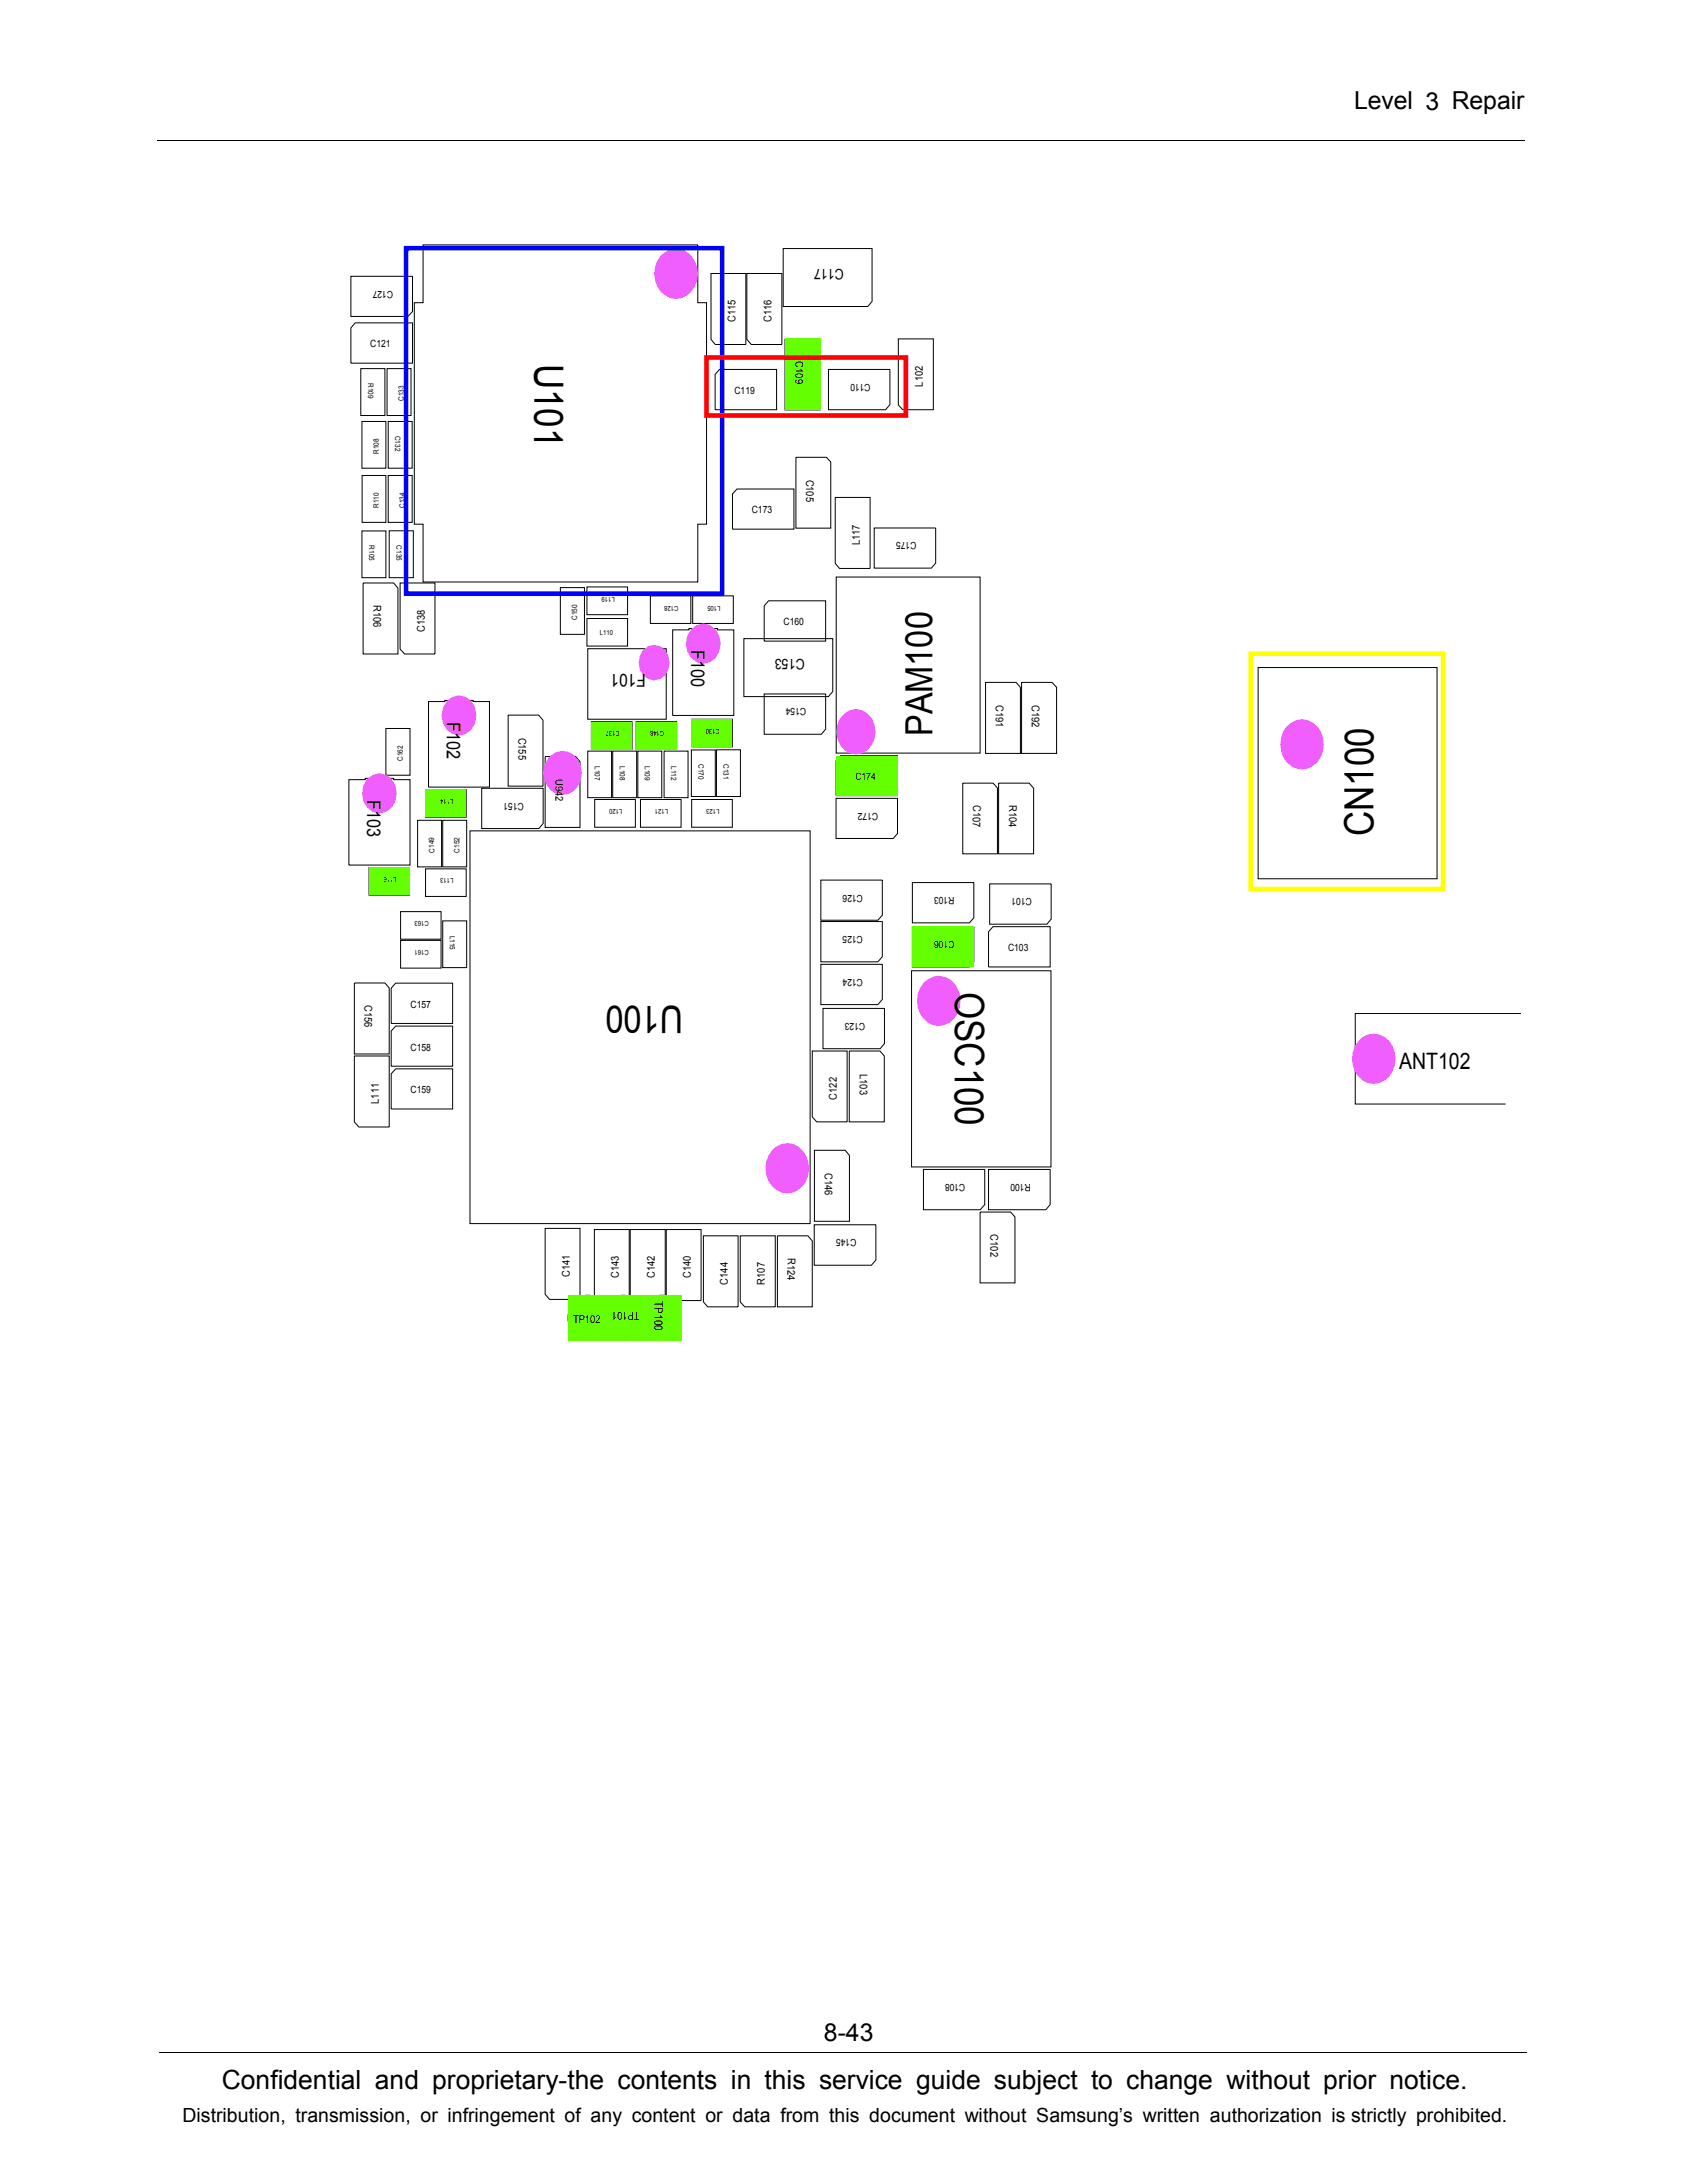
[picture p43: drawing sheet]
<svg xmlns="http://www.w3.org/2000/svg" width="216mm" height="279mm" viewBox="0 0 216 279" stroke-linecap="round" stroke-linejoin="round" font-family="sans-serif">
<defs><g id="words">
<g font-size="5.2">
<text x="68.5" y="46.6" transform="rotate(90 68.5 46.6)">U101</text>
<text x="176" y="107.2" transform="rotate(-90 176 107.2)">CN100</text>
<text x="122.4" y="127.1" transform="rotate(90 122.4 127.1)">OSC100</text>
</g>
<g font-size="4.8">
<text x="119.5" y="94.3" transform="rotate(-90 119.5 94.3)">PAM100</text>
<text x="87.5" y="129" transform="rotate(-180 87.5 129)">U100</text>
</g>
<text font-size="3.4" x="28.4" y="267.7">Confidential and proprietary-the contents in this service guide subject to change without prior notice.</text>
<g font-size="3.2">
<text x="173.5" y="14">Level 3 Repair</text>
<text x="105.6" y="261.6">8-43</text>
</g>
<text font-size="2.9" x="179.3" y="137">ANT102</text>
<text font-size="2.5" x="23.4" y="271.9">Distribution, transmission, or infringement of any content or data from this document without Samsung’s written authorization is strictly prohibited.</text>
<g font-size="2.4">
<text x="88.5" y="83.3" transform="rotate(90 88.5 83.3)">F100</text>
<text x="57.3" y="92.5" transform="rotate(90 57.3 92.5)">F102</text>
<text x="47.1" y="102.5" transform="rotate(90 47.1 102.5)">F103</text>
</g>
<text font-size="2.3" x="82.8" y="86.4" transform="rotate(-180 82.8 86.4)">F101</text>
<g font-size="1.9">
<text x="108.1" y="34.5" transform="rotate(-180 108.1 34.5)">C117</text>
<text x="103.1" y="84.5" transform="rotate(-180 103.1 84.5)">C153</text>
</g>
<text font-size="1.5" x="83.8" y="166.7" transform="rotate(90 83.8 166.7)">TP100</text>
<g font-size="1.4">
<text x="94.2" y="41.3" transform="rotate(-90 94.2 41.3)">C115</text>
<text x="98.8" y="41.3" transform="rotate(-90 98.8 41.3)">C116</text>
<text x="101.9" y="46.3" transform="rotate(90 101.9 46.3)">C109</text>
<text x="118.3" y="49.6" transform="rotate(-90 118.3 49.6)">L102</text>
<text x="103.3" y="61.5" transform="rotate(90 103.3 61.5)">C105</text>
<text x="110.2" y="69.9" transform="rotate(-90 110.2 69.9)">L117</text>
<text x="47.8" y="77.6" transform="rotate(90 47.8 77.6)">R106</text>
<text x="54.4" y="80.9" transform="rotate(-90 54.4 80.9)">C138</text>
<text x="66.4" y="94.5" transform="rotate(90 66.4 94.5)">C155</text>
<text x="127.6" y="90.3" transform="rotate(90 127.6 90.3)">C191</text>
<text x="132.2" y="90.3" transform="rotate(90 132.2 90.3)">C192</text>
<text x="71.2" y="99.8" transform="rotate(90 71.2 99.8)">U942</text>
<text x="124.7" y="103.2" transform="rotate(90 124.7 103.2)">C107</text>
<text x="129.3" y="103.2" transform="rotate(90 129.3 103.2)">R104</text>
<text x="46.7" y="128.8" transform="rotate(90 46.7 128.8)">C156</text>
<text x="110.2" y="137.6" transform="rotate(90 110.2 137.6)">L103</text>
<text x="48.6" y="141.5" transform="rotate(-90 48.6 141.5)">L111</text>
<text x="107.2" y="140.9" transform="rotate(-90 107.2 140.9)">C122</text>
<text x="105.7" y="150.3" transform="rotate(90 105.7 150.3)">C146</text>
<text x="100.9" y="161.3" transform="rotate(90 100.9 161.3)">R124</text>
<text x="126.9" y="158.2" transform="rotate(90 126.9 158.2)">C102</text>
<text x="73" y="163.7" transform="rotate(-90 73 163.7)">C141</text>
<text x="79.3" y="163.8" transform="rotate(-90 79.3 163.8)">C143</text>
<text x="83.9" y="163.8" transform="rotate(-90 83.9 163.8)">C142</text>
<text x="88.5" y="163.8" transform="rotate(-90 88.5 163.8)">C140</text>
<text x="93.3" y="164.6" transform="rotate(-90 93.3 164.6)">C144</text>
<text x="98" y="164.6" transform="rotate(-90 98 164.6)">R107</text>
<text x="73.4" y="169.5">TP102</text>
<text x="81.9" y="168.1" transform="rotate(-180 81.9 168.1)">TP101</text>
</g>
<g font-size="1.3">
<text x="50.4" y="37.3" transform="rotate(-180 50.4 37.3)">C127</text>
<text x="47.4" y="44.5">C121</text>
<text x="94.1" y="50.5">C119</text>
<text x="111.5" y="49.2" transform="rotate(-180 111.5 49.2)">C110</text>
<text x="96.3" y="65.8">C173</text>
<text x="117.4" y="69.5" transform="rotate(-180 117.4 69.5)">C175</text>
<text x="100.4" y="80.2">C160</text>
<text x="103.3" y="90.8" transform="rotate(-180 103.3 90.8)">C154</text>
<text x="109.6" y="100">C174</text>
<text x="67.1" y="102.9" transform="rotate(-180 67.1 102.9)">C151</text>
<text x="112.5" y="104.2" transform="rotate(-180 112.5 104.2)">C172</text>
<text x="110.6" y="120" transform="rotate(-180 110.6 120)">C125</text>
<text x="110.6" y="114.7" transform="rotate(-180 110.6 114.7)">C126</text>
<text x="122.3" y="115" transform="rotate(-180 122.3 115)">R103</text>
<text x="132.2" y="115.1" transform="rotate(-180 132.2 115.1)">C101</text>
<text x="110.6" y="125.5" transform="rotate(-180 110.6 125.5)">C124</text>
<text x="122.3" y="120.6" transform="rotate(-180 122.3 120.6)">C106</text>
<text x="129.2" y="121.9">C103</text>
<text x="52.6" y="129.2">C157</text>
<text x="110.8" y="131.1" transform="rotate(-180 110.8 131.1)">C123</text>
<text x="52.6" y="134.6">C158</text>
<text x="52.6" y="140.1">C159</text>
<text x="123.7" y="151.7" transform="rotate(-180 123.7 151.7)">C108</text>
<text x="132.1" y="151.7" transform="rotate(-180 132.1 151.7)">R100</text>
<text x="109.7" y="158.9" transform="rotate(-180 109.7 158.9)">C145</text>
</g>
<g font-size=".9">
<text x="47.2" y="49.1" transform="rotate(90 47.2 49.1)">R109</text>
<text x="51.8" y="51.4" transform="rotate(-90 51.8 51.4)">C133</text>
<text x="48.5" y="58.2" transform="rotate(-90 48.5 58.2)">R108</text>
<text x="50.7" y="55.9" transform="rotate(90 50.7 55.9)">C132</text>
<text x="48.5" y="65.1" transform="rotate(-90 48.5 65.1)">R110</text>
<text x="51.9" y="65.1" transform="rotate(-90 51.9 65.1)">C134</text>
<text x="47.3" y="69.9" transform="rotate(90 47.3 69.9)">R105</text>
<text x="50.8" y="69.9" transform="rotate(90 50.8 69.9)">C135</text>
<text x="78.8" y="76.5" transform="rotate(-180 78.8 76.5)">L119</text>
<text x="86.9" y="77.6" transform="rotate(-180 86.9 77.6)">C128</text>
<text x="92.3" y="77.6" transform="rotate(-180 92.3 77.6)">L105</text>
<text x="74" y="79.5" transform="rotate(-90 74 79.5)">C150</text>
<text x="76.9" y="81.4">L110</text>
<text x="79.4" y="93.7" transform="rotate(-180 79.4 93.7)">C137</text>
<text x="85.1" y="93.7" transform="rotate(-180 85.1 93.7)">C148</text>
<text x="92.2" y="93.4" transform="rotate(-180 92.2 93.4)">C130</text>
<text x="51.6" y="97.5" transform="rotate(-90 51.6 97.5)">C162</text>
<text x="76.2" y="98.2" transform="rotate(90 76.2 98.2)">L107</text>
<text x="79.4" y="98.2" transform="rotate(90 79.4 98.2)">L108</text>
<text x="82.6" y="98.2" transform="rotate(90 82.6 98.2)">L109</text>
<text x="86" y="98.2" transform="rotate(90 86 98.2)">L112</text>
<text x="89.5" y="98" transform="rotate(90 89.5 98)">C170</text>
<text x="92.7" y="98" transform="rotate(90 92.7 98)">C131</text>
<text x="58.1" y="102.4" transform="rotate(-180 58.1 102.4)">L114</text>
<text x="79.7" y="103.7" transform="rotate(-180 79.7 103.7)">L120</text>
<text x="85.6" y="103.7" transform="rotate(-180 85.6 103.7)">L121</text>
<text x="92.2" y="103.7" transform="rotate(-180 92.2 103.7)">L123</text>
<text x="50.8" y="112.4" transform="rotate(-180 50.8 112.4)">L116</text>
<text x="55.7" y="109.3" transform="rotate(-90 55.7 109.3)">C149</text>
<text x="58.1" y="112.6" transform="rotate(-180 58.1 112.6)">L113</text>
<text x="58.9" y="109.3" transform="rotate(-90 58.9 109.3)">C152</text>
<text x="54.9" y="118.1" transform="rotate(-180 54.9 118.1)">C163</text>
<text x="57.6" y="119.9" transform="rotate(90 57.6 119.9)">L115</text>
<text x="54.9" y="121.8" transform="rotate(-180 54.9 121.8)">C161</text>
</g>
</g></defs>
<g fill="none" stroke="#000" stroke-width=".13">
<path d="M20.2 18.1h175.3M45 35.4h7.9v4.5l-.6 .7h-7.3zM54.2 31.4h35.2v7.4h1.1v28.4h-1.1v7.4h-35.2v-7.4h-1.1v-28.4h1.1zM91.1 35.1h4.5v9.1h-3.9l-.6-.7zM95.7 35.1h4.5v9.1h-3.9l-.6-.7zM100.4 31.9h11.3v6.7l-.5 .7h-10.8zM45.5 41.4h7.4v5.1h-7.9v-4.5zM46.2 47.2h3.1v6.1h-3.1zM46.4 54h3v6h-3zM49.6 47.2h3.1v6.1h-3.1zM49.7 54h3.1v6h-3.1zM92.2 47.3h7.3v5.2h-7.9v-4.5z"/>
<path d="M100.6 43.4h3.9l.6 .7v8.4h-4.5zM102 58.6h3.9l.5 .6v8.5h-4.4zM106.2 47.3h7.8v4.6l-.5 .6h-7.3zM115.1 43.4h4.5v9.1h-3.9l-.6-.6zM46.4 68.1h3v5.9h-3zM46.4 60.9h3v6.1h-3zM46.5 74.7h3.9l.6 .7v8.4h-4.5zM49.7 60.9h3.1v6.1h-3.1zM49.9 68h3.1v6h-3.1zM51.3 74.7h4.4v9.1h-3.9l-.5-.6zM71.8 75.3h3.1v6h-3.1zM75.2 79.3h5.2v3.5h-5.2z"/>
<path d="M75.2 75.2h5.2v3.6h-5.2zM83.3 76.4h5.2v3.5h-5.2zM88.8 76.4h5.2v3.5h-5.2zM94.4 62.7h7.3v5.1h-7.8v-4.5zM98.5 77h7.3v5.2h-7.9v-4.5zM107 63.8h4.5v9.1h-3.9l-.6-.7zM107.1 74h18.5v22.5h-18.5zM112 67.7h7.9v4.5l-.6 .6h-7.3zM44.7 99.9h2.1v-.1h3.6v.1h2.1v11h-7.8zM49.4 93.4h3.1v6h-3.1zM54.9 89.9h2.1v-.1h3.6v.1h2.1v11h-7.8zM65.1 91.7h3.9l.6 .6v8.5h-4.5z"/>
<path d="M69.8 97h4l.5 .6v8.4h-4.5zM75.3 96.3h3.1v5.9h-3.1zM75.3 83.1h10.1v9.1h-10.1zM75.8 92.5h5.2v3.5h-5.2zM78.5 96.3h3.1v5.9h-3.1zM81.5 92.5h5.2v3.5h-5.2zM81.7 96.3h3.1v5.9h-3.1zM85.1 96.3h3.1v5.9h-3.1zM86.2 80.7h2.1v-.1h3.6v.1h2.1v11h-7.8zM88.6 96.1h3.1v6h-3.1zM88.6 92.2h5.2v3.5h-5.2zM91.8 96.1h3.1v6h-3.1z"/>
<path d="M95.3 81.9h11.4v6.7l-.5 .7h-10.9zM97.9 88.9h7.9v4.6l-.6 .6h-7.3zM107.7 96.9h7.3v5.1h-7.9v-4.5zM126.3 87.5h3.9l.5 .6v8.5h-4.4zM130.9 87.5h3.9l.6 .6v8.5h-4.5zM161.2 85.6h22.9v27h-22.9zM47.3 111.2h5.2v3.5h-5.2zM51.3 116.8h5.2v3.6h-5.2zM53.5 105.1h3.1v6h-3.1zM54.5 111.4h5.2v3.5h-5.2zM54.5 101.2h5.2v3.5h-5.2zM56.7 118h3.1v6h-3.1z"/>
<path d="M56.7 105.1h3.1v6h-3.1zM60.2 106.5h43.6v50.3h-43.6zM61.7 101h7.9v4.5l-.6 .7h-7.3zM76.2 102.5h5.2v3.5h-5.2zM82.1 102.5h5.2v3.5h-5.2zM88.6 102.5h5.2v3.5h-5.2zM105.2 118.1h7.9v4.5l-.6 .7h-7.3zM105.2 112.8h7.9v4.5l-.6 .6h-7.3zM107.1 102.3h7.9v4.5l-.6 .7h-7.3zM116.9 118.8h7.9v4.5l-.6 .6h-7.3zM116.9 113.1h7.9v4.5l-.6 .7h-7.3zM123.4 100.4h3.9l.5 .6v8.4h-4.4z"/>
<path d="M126.8 113.3h7.9v4.5l-.6 .6h-7.3zM127.2 118.8h7.4v5.1h-7.9v-4.5zM128 100.4h3.9l.5 .6v8.4h-4.4zM45.4 126h3.9l.6 .6v8.5h-4.5zM45.4 135.3h4.5v9.1h-3.9l-.6-.6zM50.7 126h7.3v5.2h-7.9v-4.5zM50.7 131.5h7.3v5.2h-7.9v-4.6zM50.7 137h7.3v5.1h-7.9v-4.5zM51.3 120.5h5.2v3.6h-5.2zM104.1 134.7h4.4v9.1h-3.9l-.5-.6zM105.2 123.6h7.9v4.5l-.6 .7h-7.3zM105.5 129.2h7.8v4.6l-.5 .6h-7.3z"/>
<path d="M108.8 134.7h4l.5 .6v8.5h-4.5zM116.8 124.4h17.9v25.2h-17.9zM194.9 129.9h-21.2v11.6h19.2M69.9 157.4h4.4v9.1h-3.9l-.5-.6zM76.2 157.6h4.4v9.1h-3.9l-.5-.6zM80.8 157.6h4.4v9.1h-3.9l-.5-.6zM85.4 157.6h4.4v9.1h-3.9l-.5-.6zM90.1 158.4h4.5v9.1h-3.9l-.6-.6zM94.8 158.4h4.5v9.1h-3.9l-.6-.6zM99.6 158.4h3.9l.6 .6v8.5h-4.5zM104.3 157h7.9v4.5l-.5 .7h-7.4zM104.4 147.4h3.9l.5 .7v8.4h-4.4z"/>
<path d="M118.3 149.9h7.9v4.5l-.6 .6h-7.3zM125.6 155.3h3.9l.5 .7v8.4h-4.4zM126.7 149.9h7.9v4.5l-.6 .6h-7.3zM73.9 166.5a2.28 2.28 0 0 1 3.5 .8 3.4 3.4 0 0 1-.3 3.7 2.44 2.44 0 0 1-4.2-1.1 3.2 3.2 0 0 1 1-3.4zM78.2 166.8a2.5 2.5 0 0 1 2.8-.6 2.5 2.5 0 0 1 1.5 2.4 2.87 2.87 0 0 1-2.2 3.2 2.67 2.67 0 0 1-2.8-2.9l.2-1.1zM83.4 166.5a2.28 2.28 0 0 1 3.5 .8 3 3 0 0 1-1.7 4.5 2.47 2.47 0 0 1-2.9-2.4 3.2 3.2 0 0 1 1.1-2.9zM20.4 263h175.3"/>
</g>
<path d="M174.1 133.4a2.66 2.66 0 0 1 2.7-.8 2.66 2.66 0 0 1 1.9 2.2 3.2 3.2 0 0 1-2.7 4.1 3 3 0 0 1-2.8-3.2l.1-.9 .3-.7z" fill="#f15eff"/>
<g fill="#64ff00">
<path d="M116.9 118.8h7.9v5.1h-7.9z"/>
<path d="M100.6 43.4h4.5v9.1h-4.5z"/>
<path d="M88.6 92.2h5.2v3.5h-5.2z"/>
<path d="M75.8 92.5h5.2v3.5h-5.2z"/>
<path d="M81.5 92.5h5.2v3.5h-5.2z"/>
<path d="M107.1 96.9h7.9v5.1h-7.9z"/>
</g>
<g fill="#f15eff">
<path d="M164.8 93.1a2.6 2.6 0 0 1 4.4 .7 3.4 3.4 0 0 1-1.6 4.7 2.78 2.78 0 0 1-3.5-2.2 3.6 3.6 0 0 1 .7-3.2z"/>
<path d="M88.5 80.7a2.07 2.07 0 0 1 2.1-.7 2.07 2.07 0 0 1 1.6 1.5 2.75 2.75 0 0 1-1.2 3.4 2.13 2.13 0 0 1-2.9-1.4l-.2-1 .2-1z"/>
<path d="M82.4 83.3a1.86 1.86 0 0 1 1.8-.6 1.86 1.86 0 0 1 1.4 1.3 2.29 2.29 0 0 1-1.8 3.2 2.11 2.11 0 0 1-2-2.3l.2-.9z"/>
<path d="M57.2 89.9a2.09 2.09 0 0 1 2.1-.7 2.09 2.09 0 0 1 1.6 1.5 2.61 2.61 0 0 1-2.1 3.6 2.54 2.54 0 0 1-2.1-3.6z"/>
<path d="M47 99.9a2.09 2.09 0 0 1 2.1-.7 2.09 2.09 0 0 1 1.6 1.5 2.73 2.73 0 0 1-1.2 3.4 2.25 2.25 0 0 1-3.1-2.4l.1-1z"/>
</g>
<g fill="#64ff00">
<path d="M54.5 101.2h5.2v3.5h-5.2z"/>
<path d="M47.3 111.2h5.2v3.5h-5.2z"/>
</g>
<g fill="#f15eff">
<path d="M118.3 126a2.68 2.68 0 0 1 2.8-.8 2.68 2.68 0 0 1 1.9 2.2 3.3 3.3 0 0 1-2 4 2.87 2.87 0 0 1-3.5-3.1l.1-.9 .3-.8z"/>
<path d="M108.2 91.5a2.37 2.37 0 0 1 3.9 1.4 2.87 2.87 0 0 1-2.4 3.8 2.87 2.87 0 0 1-2.4-3.8l.4-.8z"/>
</g>
<g fill="#64ff00">
<path d="M82.3 166h5v5.8h-5z"/>
<path d="M77.5 166h5.1v5.8h-5.1z"/>
<path d="M72.8 166h5v5.8h-5z"/>
</g>
<g fill="#f15eff">
<path d="M98.9 147.4a2.68 2.68 0 0 1 2.8-.8 2.68 2.68 0 0 1 1.9 2.3 3.2 3.2 0 0 1-2.7 4.1 3.1 3.1 0 0 1-2.7-4.1l.3-.8z"/>
<path d="M84.6 32.8a2.59 2.59 0 0 1 4.4 .7 3.4 3.4 0 0 1-1.6 4.7 2.8 2.8 0 0 1-3.5-2.3 3.6 3.6 0 0 1 .7-3.1z"/>
<path d="M70.6 96.8a2.35 2.35 0 0 1 3.8 1.4 2.81 2.81 0 0 1-2.3 3.7 2.81 2.81 0 0 1-2.4-3.7l.4-.8z"/>
</g>
<path d="M52 31.8h40.5v44.3h-40.5z" fill="none" stroke="#0101ff" stroke-width=".59"/>
<path d="M160.3 83.8h24.6v30.2h-24.6z" fill="none" stroke="#ffff01" stroke-width=".59"/>
<path d="M90.5 45.8h25.6v7.5h-25.6z" fill="none" stroke="#ff0101" stroke-width=".59"/>
<use href="#words"/>
</svg>
